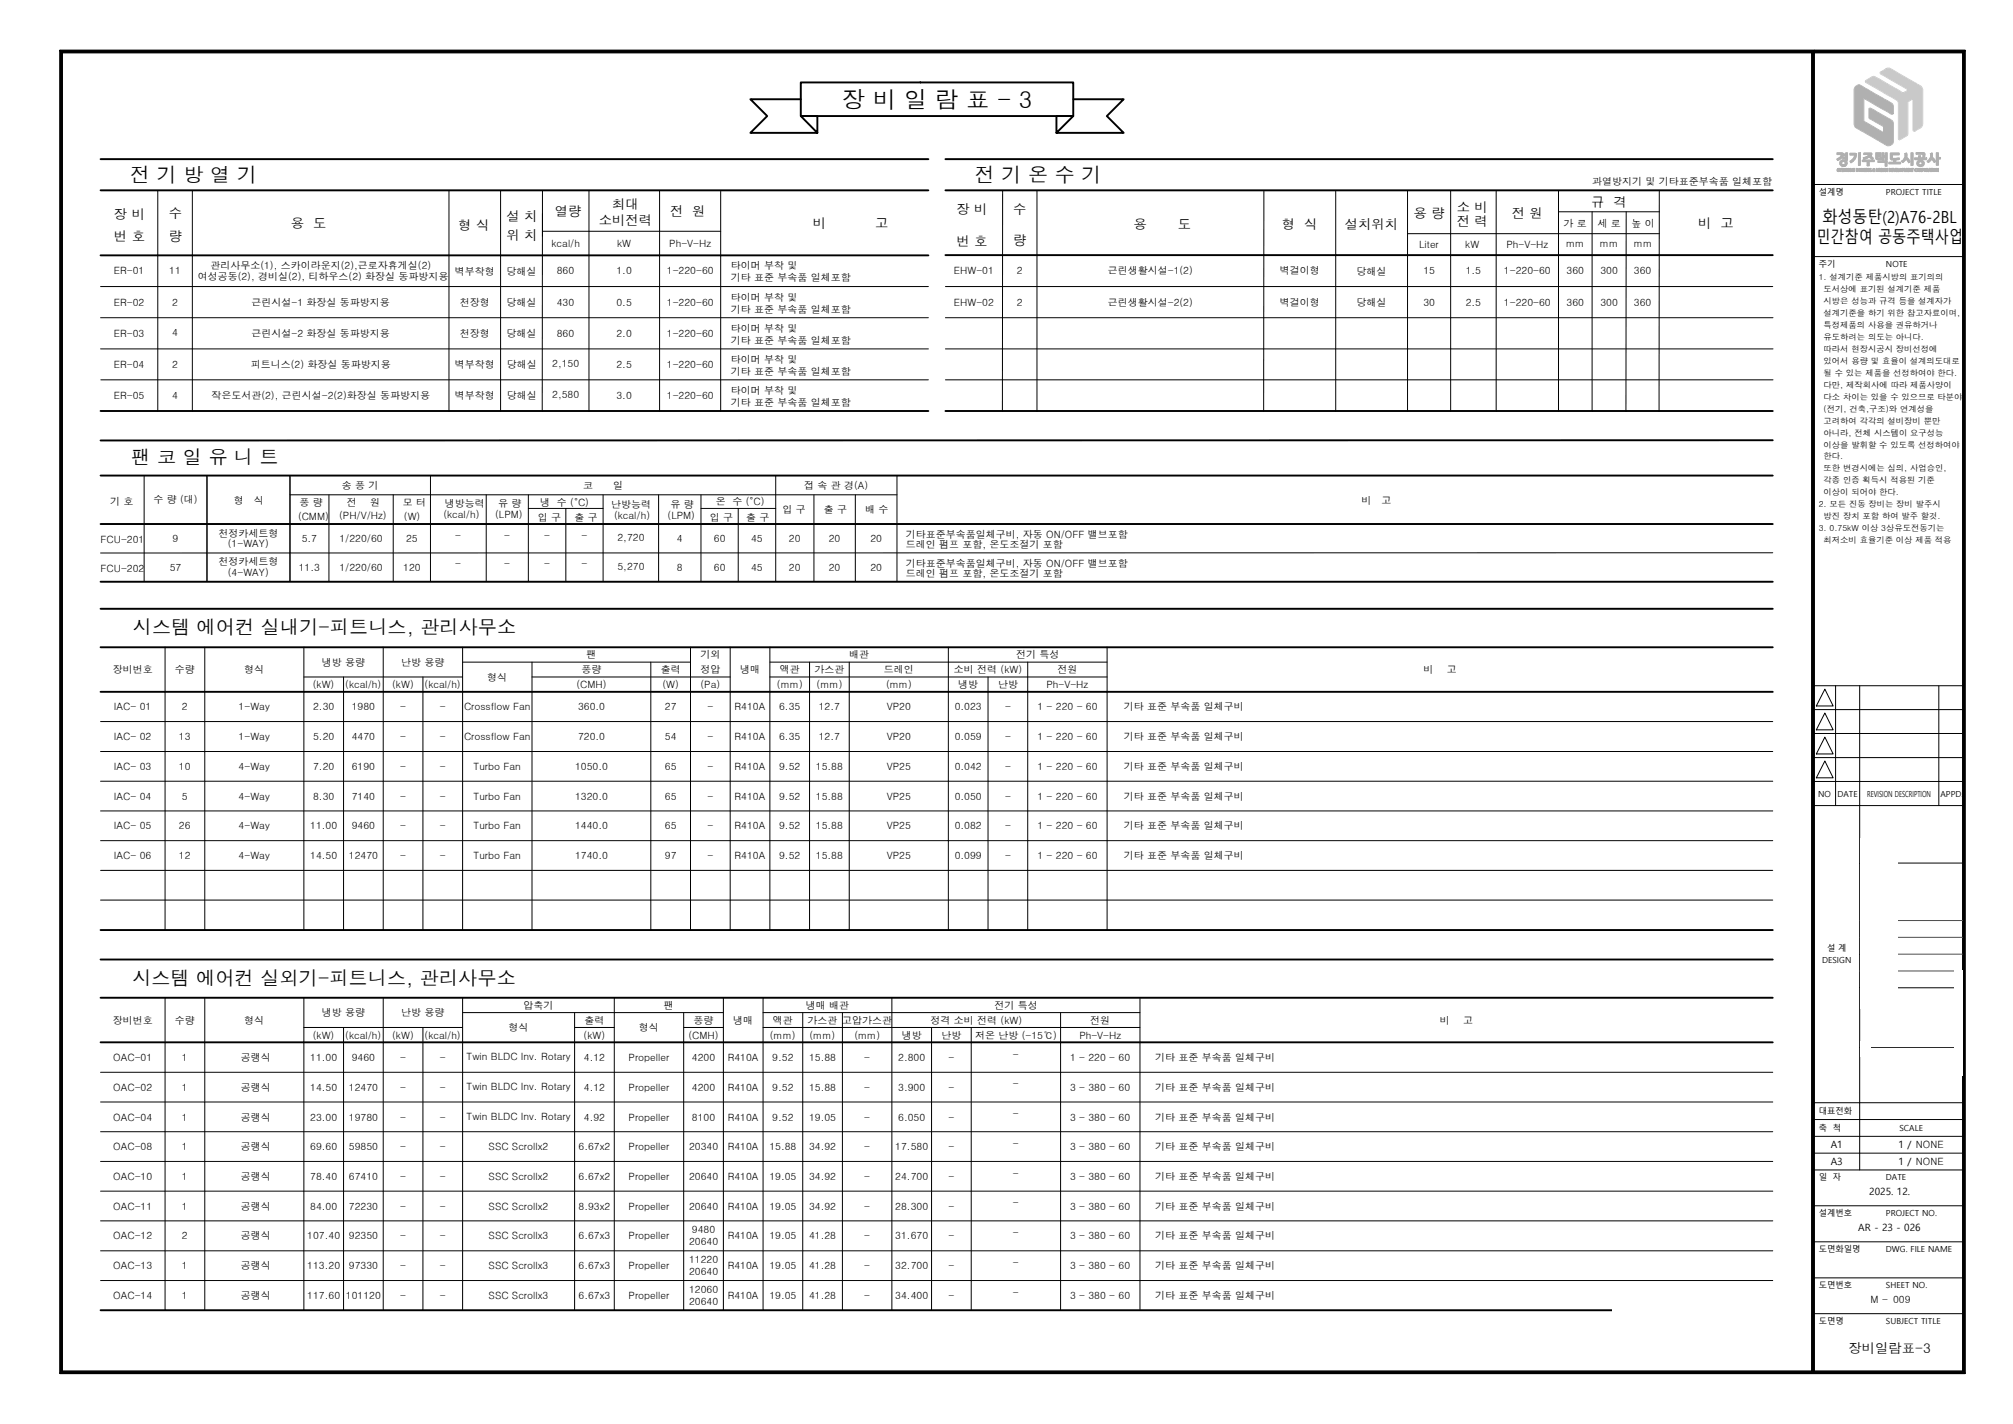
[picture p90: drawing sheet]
<svg xmlns="http://www.w3.org/2000/svg" width="420mm" height="297mm" viewBox="0 0 420 297" stroke-linecap="round" stroke-linejoin="round" font-family="sans-serif">
<defs><g id="words">
<text font-size="4.9" x="175.7" y="22.5">장 비 일 람 표 - 3</text>
<g font-size="4.2">
<text x="27.2" y="38">전 기 방 열 기</text>
<text x="203.4" y="38">전 기 온 수 기</text>
</g>
<g font-size="4">
<text x="27.4" y="96.8">팬 코 일 유 니 트</text>
<text x="27.7" y="132.3">시스템 에어컨 실내기-피트니스, 관리사무소</text>
<text x="27.6" y="205.4">시스템 에어컨 실외기-피트니스, 관리사무소</text>
</g>
<g font-size="3.5">
<text x="380.2" y="46.6">화성동탄(2)A76-2BL</text>
<text x="379" y="50.6">민간참여 공동주택사업</text>
</g>
<g font-size="2.8">
<text x="23.8" y="45.6">장 비</text>
<text x="35.3" y="45.4">수</text>
<text x="60.7" y="47.5">용 도</text>
<text x="95.6" y="48">형 식</text>
<text x="105.7" y="46">설 치</text>
<text x="115.8" y="45.1">열량</text>
<text x="124.9" y="46.9">소비전력</text>
<text x="127.7" y="43.7">최대</text>
<text x="139.8" y="45">전 원</text>
<text x="169.6" y="47.5">비</text>
<text x="182.6" y="47.5">고</text>
<text x="199.5" y="44.7">장 비</text>
<text x="211.4" y="44.7">수</text>
<text x="236.5" y="47.7">용</text>
<text x="245.8" y="47.7">도</text>
<text x="267.5" y="47.8">형 식</text>
<text x="280.6" y="47.8">설치위치</text>
<text x="294.9" y="45.5">용 량</text>
<text x="303.9" y="44.2">소 비</text>
<text x="303.9" y="47.2">전 력</text>
<text x="315.4" y="45.5">전 원</text>
<text x="332" y="43.2">규 격</text>
<text x="354.3" y="47.5">비 고</text>
<text x="23.8" y="50.3">번 호</text>
<text x="35.3" y="50.2">량</text>
<text x="105.7" y="50">위 치</text>
<text x="199.5" y="51.2">번 호</text>
<text x="211.4" y="51.1">량</text>
<text x="385.7" y="282.2">장비일람표-3</text>
</g>
<g font-size="2.1">
<text x="332.2" y="38.6">과열방지기 및 기타표준부속품 일체포함</text>
<text x="326.2" y="47.3">가 로</text>
<text x="333.3" y="47.3">세 로</text>
<text x="340.4" y="47.3">높 이</text>
<text x="115.1" y="51.5">kcal/h</text>
<text x="128.8" y="51.5">kW</text>
<text x="139.6" y="51.5">Ph-V-Hz</text>
<text x="296.1" y="51.7">Liter</text>
<text x="305.7" y="51.7">kW</text>
<text x="314.3" y="51.7">Ph-V-Hz</text>
<text x="326.7" y="51.5">mm</text>
<text x="333.8" y="51.5">mm</text>
<text x="340.9" y="51.5">mm</text>
<text x="23.8" y="57.2">ER-01</text>
<text x="35.3" y="57.2">11</text>
<text x="41.2" y="58.5">여성공동(2), 경비실(2), 티하우스(2) 화장실 동파방지용</text>
<text x="43.9" y="56">관리사무소(1), 스카이라운지(2),근로자휴게실(2)</text>
<text x="94.9" y="57.3">벽부착형</text>
<text x="105.7" y="57.3">당해실</text>
<text x="116.2" y="57.2">860</text>
<text x="128.6" y="57.2">1.0</text>
<text x="139.1" y="57.2">1-220-60</text>
<text x="152.5" y="58.7">기타 표준 부속품 일체포함</text>
<text x="152.5" y="56.2">타이머 부착 및</text>
<text x="199" y="57.2">EHW-01</text>
<text x="212.1" y="57.2">2</text>
<text x="231.1" y="57.2">근린생활시설-1(2)</text>
<text x="267" y="57.2">벽걸이형</text>
<text x="283.1" y="57.3">당해실</text>
<text x="297" y="57.2">15</text>
<text x="305.8" y="57.2">1.5</text>
<text x="313.8" y="57.2">1-220-60</text>
<text x="326.8" y="57.2">360</text>
<text x="333.9" y="57.2">300</text>
<text x="340.9" y="57.2">360</text>
<text x="23.8" y="63.7">ER-02</text>
<text x="35.9" y="63.7">2</text>
<text x="52.5" y="63.8">근린시설-1 화장실 동파방지용</text>
<text x="96" y="63.8">천장형</text>
<text x="105.7" y="63.8">당해실</text>
<text x="116.2" y="63.7">430</text>
<text x="128.6" y="63.7">0.5</text>
<text x="139.1" y="63.7">1-220-60</text>
<text x="152.5" y="65.2">기타 표준 부속품 일체포함</text>
<text x="152.5" y="62.7">타이머 부착 및</text>
<text x="199" y="63.8">EHW-02</text>
<text x="212.1" y="63.8">2</text>
<text x="231.1" y="63.7">근린생활시설-2(2)</text>
<text x="267" y="63.8">벽걸이형</text>
<text x="283.1" y="63.8">당해실</text>
<text x="297" y="63.8">30</text>
<text x="305.8" y="63.7">2.5</text>
<text x="313.8" y="63.8">1-220-60</text>
<text x="326.8" y="63.8">360</text>
<text x="333.9" y="63.8">300</text>
<text x="340.9" y="63.8">360</text>
<text x="23.8" y="70.2">ER-03</text>
<text x="35.9" y="70.2">4</text>
<text x="52.5" y="70.3">근린시설-2 화장실 동파방지용</text>
<text x="96" y="70.3">천장형</text>
<text x="105.7" y="70.3">당해실</text>
<text x="116.2" y="70.2">860</text>
<text x="128.6" y="70.2">2.0</text>
<text x="139.1" y="70.2">1-220-60</text>
<text x="152.5" y="71.7">기타 표준 부속품 일체포함</text>
<text x="152.5" y="69.2">타이머 부착 및</text>
<text x="23.8" y="76.7">ER-04</text>
<text x="35.9" y="76.7">2</text>
<text x="52.3" y="76.7">피트니스(2) 화장실 동파방지용</text>
<text x="94.9" y="76.7">벽부착형</text>
<text x="105.7" y="76.8">당해실</text>
<text x="115.2" y="76.6">2,150</text>
<text x="128.6" y="76.7">2.5</text>
<text x="139.1" y="76.7">1-220-60</text>
<text x="152.5" y="75.7">타이머 부착 및</text>
<text x="23.8" y="83.2">ER-05</text>
<text x="35.9" y="83.2">4</text>
<text x="44.1" y="83.2">작은도서관(2), 근린시설-2(2)화장실 동파방지용</text>
<text x="94.9" y="83.2">벽부착형</text>
<text x="105.7" y="83.3">당해실</text>
<text x="115.2" y="83.1">2,580</text>
<text x="128.6" y="83.2">3.0</text>
<text x="139.1" y="83.2">1-220-60</text>
<text x="152.5" y="78.2">기타 표준 부속품 일체포함</text>
<text x="152.5" y="82.2">타이머 부착 및</text>
<text x="152.5" y="84.7">기타 표준 부속품 일체포함</text>
<text x="71.3" y="102">송 풍 기</text>
<text x="121.7" y="102">코</text>
<text x="127.9" y="102">일</text>
<text x="167.8" y="101.9">접 속 관 경(A)</text>
<text x="23" y="105.3">기 호</text>
<text x="32" y="104.8">수 량 (대)</text>
<text x="48.8" y="105.1">형</text>
<text x="52.9" y="105.1">식</text>
<text x="62.5" y="105.6">풍 량</text>
<text x="72.3" y="105.5">전</text>
<text x="77.2" y="105.5">원</text>
<text x="84" y="105.6">모 터</text>
<text x="92.8" y="105.7">냉방능력</text>
<text x="103.9" y="105.7">유 량</text>
<text x="112.7" y="105.4">냉 수 (°C)</text>
<text x="127.5" y="105.9">난방능력</text>
<text x="139.9" y="105.9">유 량</text>
<text x="149.4" y="105.3">온 수 (°C)</text>
<text x="163.3" y="107">입 구</text>
<text x="171.9" y="107">출 구</text>
<text x="180.5" y="106.9">배 수</text>
<text x="284.1" y="105">비</text>
<text x="288.3" y="105">고</text>
<text x="21" y="113.3">FCU-201</text>
<text x="36" y="113">9</text>
<text x="45.6" y="111.9">천정카세트형</text>
<text x="62.2" y="108.4">(CMM)</text>
<text x="62.9" y="113">5.7</text>
<text x="70.8" y="108.2">(PH/V/Hz)</text>
<text x="70.8" y="113">1/220/60</text>
<text x="84.3" y="108.4">(W)</text>
<text x="84.7" y="113">25</text>
<text x="92.5" y="108.1">(kcal/h)</text>
<text x="95" y="112.3">-</text>
<text x="103.3" y="108.1">(LPM)</text>
<text x="105.2" y="112.3">-</text>
<text x="112.2" y="108.7">입 구</text>
<text x="113.5" y="112.3">-</text>
<text x="119.9" y="108.7">출 구</text>
<text x="121.3" y="112.3">-</text>
<text x="128.1" y="108.2">(kcal/h)</text>
<text x="128.8" y="112.9">2,720</text>
<text x="139.3" y="108.3">(LPM)</text>
<text x="141.2" y="113">4</text>
<text x="148.1" y="108.7">입 구</text>
<text x="148.9" y="113">60</text>
<text x="155.7" y="108.7">출 구</text>
<text x="156.7" y="113">45</text>
<text x="164.6" y="113">20</text>
<text x="172.9" y="113">20</text>
<text x="181.6" y="113">20</text>
<text x="189" y="112.1">기타표준부속품일체구비, 자동 ON/OFF 밸브포함</text>
<text x="21" y="119.3">FCU-202</text>
<text x="35.4" y="119">57</text>
<text x="45.6" y="117.9">천정카세트형</text>
<text x="47.5" y="114.1">(1-WAY)</text>
<text x="62.3" y="119">11.3</text>
<text x="70.8" y="119">1/220/60</text>
<text x="84.1" y="119">120</text>
<text x="95" y="118.3">-</text>
<text x="105.2" y="118.3">-</text>
<text x="113.5" y="118.3">-</text>
<text x="121.3" y="118.3">-</text>
<text x="128.8" y="118.9">5,270</text>
<text x="141.2" y="119">8</text>
<text x="148.9" y="119">60</text>
<text x="156.7" y="119">45</text>
<text x="164.6" y="119">20</text>
<text x="172.9" y="119">20</text>
<text x="181.6" y="119">20</text>
<text x="189" y="114.2">드레인 펌프 포함, 온도조절기 포함</text>
<text x="189" y="118.2">기타표준부속품일체구비, 자동 ON/OFF 밸브포함</text>
<text x="47.5" y="120.1">(4-WAY)</text>
<text x="189" y="120.3">드레인 펌프 포함, 온도조절기 포함</text>
<text x="122.4" y="137.3">팬</text>
<text x="146.2" y="137.3">기외</text>
<text x="177.2" y="137.3">배관</text>
<text x="212" y="137.3">전기 특성</text>
<text x="23.5" y="140.4">장비번호</text>
<text x="36.5" y="140.4">수량</text>
<text x="51" y="140.4">형식</text>
<text x="65.3" y="143.5">(kW)</text>
<text x="67.2" y="138.9">냉방 용량</text>
<text x="72" y="143.5">(kcal/h)</text>
<text x="81.8" y="143.5">(kW)</text>
<text x="83.7" y="138.9">난방 용량</text>
<text x="88.6" y="143.5">(kcal/h)</text>
<text x="101.7" y="142">형식</text>
<text x="120.3" y="143.5">(CMH)</text>
<text x="121.3" y="140.4">풍량</text>
<text x="137.9" y="140.4">출력</text>
<text x="138.2" y="143.5">(W)</text>
<text x="146.2" y="140.4">정압</text>
<text x="146.2" y="143.5">(Pa)</text>
<text x="154.4" y="140.4">냉매</text>
<text x="162.1" y="143.5">(mm)</text>
<text x="162.7" y="140.4">액관</text>
<text x="169.9" y="140.4">가스관</text>
<text x="170.4" y="143.5">(mm)</text>
<text x="184.4" y="140.4">드레인</text>
<text x="184.9" y="143.5">(mm)</text>
<text x="199" y="140.4">소비 전력 (kW)</text>
<text x="199.9" y="143.5">냉방</text>
<text x="208.2" y="143.5">난방</text>
<text x="218.3" y="143.5">Ph-V-Hz</text>
<text x="220.6" y="140.4">전원</text>
<text x="297" y="140.4">비</text>
<text x="301.9" y="140.4">고</text>
<text x="23.8" y="148.2">IAC- 01</text>
<text x="37.9" y="148.2">2</text>
<text x="49.8" y="148.2">1-Way</text>
<text x="65.3" y="148.2">2.30</text>
<text x="73.4" y="148.2">1980</text>
<text x="83.5" y="148.2">-</text>
<text x="91.7" y="148.2">-</text>
<text x="96.8" y="148.2">Crossflow Fan</text>
<text x="120.6" y="148.2">360.0</text>
<text x="138.7" y="148.2">27</text>
<text x="147.6" y="148.2">-</text>
<text x="153.3" y="148.2">R410A</text>
<text x="162.6" y="148.2">6.35</text>
<text x="170.8" y="148.2">12.7</text>
<text x="185" y="148.2">VP20</text>
<text x="199.2" y="148.2">0.023</text>
<text x="209.7" y="148.2">-</text>
<text x="216.5" y="148.2">1 - 220 - 60</text>
<text x="234.5" y="148.2">기타 표준 부속품 일체구비</text>
<text x="23.8" y="154.4">IAC- 02</text>
<text x="37.3" y="154.4">13</text>
<text x="49.8" y="154.4">1-Way</text>
<text x="65.3" y="154.4">5.20</text>
<text x="73.4" y="154.4">4470</text>
<text x="83.5" y="154.4">-</text>
<text x="91.7" y="154.4">-</text>
<text x="96.8" y="154.4">Crossflow Fan</text>
<text x="120.6" y="154.4">720.0</text>
<text x="138.7" y="154.4">54</text>
<text x="147.6" y="154.4">-</text>
<text x="153.3" y="154.4">R410A</text>
<text x="162.6" y="154.4">6.35</text>
<text x="170.8" y="154.4">12.7</text>
<text x="185" y="154.4">VP20</text>
<text x="199.2" y="154.4">0.059</text>
<text x="209.7" y="154.4">-</text>
<text x="216.5" y="154.4">1 - 220 - 60</text>
<text x="234.5" y="154.4">기타 표준 부속품 일체구비</text>
<text x="23.8" y="160.6">IAC- 03</text>
<text x="37.3" y="160.6">10</text>
<text x="49.8" y="160.6">4-Way</text>
<text x="65.3" y="160.6">7.20</text>
<text x="73.4" y="160.6">6190</text>
<text x="83.5" y="160.6">-</text>
<text x="91.7" y="160.6">-</text>
<text x="98.8" y="160.6">Turbo Fan</text>
<text x="120" y="160.6">1050.0</text>
<text x="138.7" y="160.6">65</text>
<text x="147.6" y="160.6">-</text>
<text x="153.3" y="160.6">R410A</text>
<text x="162.6" y="160.6">9.52</text>
<text x="170.2" y="160.6">15.88</text>
<text x="185" y="160.6">VP25</text>
<text x="199.2" y="160.6">0.042</text>
<text x="209.7" y="160.6">-</text>
<text x="216.5" y="160.6">1 - 220 - 60</text>
<text x="234.5" y="160.6">기타 표준 부속품 일체구비</text>
<text x="23.8" y="166.8">IAC- 04</text>
<text x="37.9" y="166.8">5</text>
<text x="49.8" y="166.8">4-Way</text>
<text x="65.3" y="166.8">8.30</text>
<text x="73.4" y="166.8">7140</text>
<text x="83.5" y="166.8">-</text>
<text x="91.7" y="166.8">-</text>
<text x="98.8" y="166.8">Turbo Fan</text>
<text x="120" y="166.8">1320.0</text>
<text x="138.7" y="166.8">65</text>
<text x="147.6" y="166.8">-</text>
<text x="153.3" y="166.8">R410A</text>
<text x="162.6" y="166.8">9.52</text>
<text x="170.2" y="166.8">15.88</text>
<text x="185" y="166.8">VP25</text>
<text x="199.2" y="166.8">0.050</text>
<text x="209.7" y="166.8">-</text>
<text x="216.5" y="166.8">1 - 220 - 60</text>
<text x="234.5" y="166.8">기타 표준 부속품 일체구비</text>
<text x="23.8" y="173">IAC- 05</text>
<text x="37.3" y="173">26</text>
<text x="49.8" y="173">4-Way</text>
<text x="64.7" y="173">11.00</text>
<text x="73.4" y="173">9460</text>
<text x="83.5" y="173">-</text>
<text x="91.7" y="173">-</text>
<text x="98.8" y="173">Turbo Fan</text>
<text x="120" y="173">1440.0</text>
<text x="138.7" y="173">65</text>
<text x="147.6" y="173">-</text>
<text x="153.3" y="173">R410A</text>
<text x="162.6" y="173">9.52</text>
<text x="170.2" y="173">15.88</text>
<text x="185" y="173">VP25</text>
<text x="199.2" y="173">0.082</text>
<text x="209.7" y="173">-</text>
<text x="216.5" y="173">1 - 220 - 60</text>
<text x="234.5" y="173">기타 표준 부속품 일체구비</text>
<text x="23.8" y="179.2">IAC- 06</text>
<text x="37.3" y="179.2">12</text>
<text x="49.8" y="179.2">4-Way</text>
<text x="64.7" y="179.2">14.50</text>
<text x="72.8" y="179.2">12470</text>
<text x="83.5" y="179.2">-</text>
<text x="91.7" y="179.2">-</text>
<text x="98.8" y="179.2">Turbo Fan</text>
<text x="120" y="179.2">1740.0</text>
<text x="138.7" y="179.2">97</text>
<text x="147.6" y="179.2">-</text>
<text x="153.3" y="179.2">R410A</text>
<text x="162.6" y="179.2">9.52</text>
<text x="170.2" y="179.2">15.88</text>
<text x="185" y="179.2">VP25</text>
<text x="199.2" y="179.2">0.099</text>
<text x="209.7" y="179.2">-</text>
<text x="216.5" y="179.2">1 - 220 - 60</text>
<text x="234.5" y="179.2">기타 표준 부속품 일체구비</text>
<text x="23.5" y="213.5">장비번호</text>
<text x="36.5" y="213.5">수량</text>
<text x="51" y="213.5">형식</text>
<text x="67.2" y="212">냉방 용량</text>
<text x="83.7" y="212">난방 용량</text>
<text x="106.1" y="215.1">형식</text>
<text x="109.2" y="210.4">압축기</text>
<text x="121.9" y="213.5">출력</text>
<text x="133.3" y="215.1">형식</text>
<text x="138.5" y="210.4">팬</text>
<text x="144.7" y="213.5">풍량</text>
<text x="153" y="213.5">냉매</text>
<text x="161.2" y="213.5">액관</text>
<text x="168.1" y="210.4">냉매 배관</text>
<text x="168.5" y="213.5">가스관 고압가스관</text>
<text x="194.2" y="213.5">정격 소비 전력 (kW)</text>
<text x="207.5" y="210.4">전기 특성</text>
<text x="227.5" y="213.5">전원</text>
<text x="300.4" y="213.5">비</text>
<text x="305.3" y="213.5">고</text>
<text x="23.6" y="221.3">OAC-01</text>
<text x="37.9" y="221.3">1</text>
<text x="50.3" y="221.3">공랭식</text>
<text x="64.7" y="221.3">11.00</text>
<text x="65.3" y="216.6">(kW)</text>
<text x="72" y="216.6">(kcal/h)</text>
<text x="73.4" y="221.3">9460</text>
<text x="81.8" y="216.6">(kW)</text>
<text x="83.5" y="221.3">-</text>
<text x="88.6" y="216.6">(kcal/h)</text>
<text x="91.7" y="221.3">-</text>
<text x="97.3" y="221.2">Twin BLDC Inv. Rotary</text>
<text x="121.8" y="216.6">(kW)</text>
<text x="121.8" y="221.3">4.12</text>
<text x="131.2" y="221.3">Propeller</text>
<text x="143.7" y="216.6">(CMH)</text>
<text x="144.4" y="221.3">4200</text>
<text x="151.8" y="221.3">R410A</text>
<text x="160.6" y="216.6">(mm)</text>
<text x="161.1" y="221.3">9.52</text>
<text x="168.8" y="221.3">15.88</text>
<text x="168.9" y="216.6">(mm)</text>
<text x="178.3" y="216.6">(mm)</text>
<text x="180.3" y="221.3">-</text>
<text x="187.4" y="221.3">2.800</text>
<text x="188.2" y="216.6">냉방</text>
<text x="196.4" y="216.6">난방</text>
<text x="197.9" y="221.3">-</text>
<text x="203.5" y="216.6">저온 난방 (-15℃)</text>
<text x="211.3" y="220.6">-</text>
<text x="223.3" y="221.3">1 - 220 - 60</text>
<text x="225.2" y="216.6">Ph-V-Hz</text>
<text x="241" y="221.3">기타 표준 부속품 일체구비</text>
<text x="23.6" y="227.5">OAC-02</text>
<text x="37.9" y="227.5">1</text>
<text x="50.3" y="227.5">공랭식</text>
<text x="64.7" y="227.5">14.50</text>
<text x="72.8" y="227.5">12470</text>
<text x="83.5" y="227.5">-</text>
<text x="91.7" y="227.5">-</text>
<text x="97.3" y="227.4">Twin BLDC Inv. Rotary</text>
<text x="121.8" y="227.5">4.12</text>
<text x="131.2" y="227.5">Propeller</text>
<text x="144.4" y="227.5">4200</text>
<text x="151.8" y="227.5">R410A</text>
<text x="161.1" y="227.5">9.52</text>
<text x="168.8" y="227.5">15.88</text>
<text x="180.3" y="227.5">-</text>
<text x="187.4" y="227.5">3.900</text>
<text x="197.9" y="227.5">-</text>
<text x="211.3" y="226.8">-</text>
<text x="223.3" y="227.5">3 - 380 - 60</text>
<text x="241" y="227.5">기타 표준 부속품 일체구비</text>
<text x="23.6" y="233.7">OAC-04</text>
<text x="37.9" y="233.7">1</text>
<text x="50.3" y="233.7">공랭식</text>
<text x="64.7" y="233.7">23.00</text>
<text x="72.8" y="233.7">19780</text>
<text x="83.5" y="233.7">-</text>
<text x="91.7" y="233.7">-</text>
<text x="97.3" y="233.6">Twin BLDC Inv. Rotary</text>
<text x="121.8" y="233.7">4.92</text>
<text x="131.2" y="233.7">Propeller</text>
<text x="144.4" y="233.7">8100</text>
<text x="151.8" y="233.7">R410A</text>
<text x="161.1" y="233.7">9.52</text>
<text x="168.8" y="233.7">19.05</text>
<text x="180.3" y="233.7">-</text>
<text x="187.4" y="233.7">6.050</text>
<text x="197.9" y="233.7">-</text>
<text x="211.3" y="233">-</text>
<text x="223.3" y="233.7">3 - 380 - 60</text>
<text x="241" y="233.7">기타 표준 부속품 일체구비</text>
<text x="23.6" y="239.9">OAC-08</text>
<text x="37.9" y="239.9">1</text>
<text x="50.3" y="239.9">공랭식</text>
<text x="64.7" y="239.9">69.60</text>
<text x="72.8" y="239.9">59850</text>
<text x="83.5" y="239.9">-</text>
<text x="91.7" y="239.9">-</text>
<text x="102" y="239.9">SSC Scrollx2</text>
<text x="120.7" y="239.9">6.67x2</text>
<text x="131.2" y="239.9">Propeller</text>
<text x="143.8" y="239.9">20340</text>
<text x="151.8" y="239.9">R410A</text>
<text x="160.5" y="239.9">15.88</text>
<text x="168.8" y="239.9">34.92</text>
<text x="180.3" y="239.9">-</text>
<text x="186.8" y="239.9">17.580</text>
<text x="197.9" y="239.9">-</text>
<text x="211.3" y="239.2">-</text>
<text x="223.3" y="239.9">3 - 380 - 60</text>
<text x="241" y="239.9">기타 표준 부속품 일체구비</text>
<text x="382" y="239.5">A1</text>
<text x="396.1" y="239.5">1 / NONE</text>
<text x="211.3" y="245.4">-</text>
<text x="382" y="243">A3</text>
<text x="396.1" y="243">1 / NONE</text>
<text x="23.6" y="246.1">OAC-10</text>
<text x="37.9" y="246.1">1</text>
<text x="50.3" y="246.1">공랭식</text>
<text x="64.7" y="246.1">78.40</text>
<text x="72.8" y="246.1">67410</text>
<text x="83.5" y="246.1">-</text>
<text x="91.7" y="246.1">-</text>
<text x="102" y="246.1">SSC Scrollx2</text>
<text x="120.7" y="246.1">6.67x2</text>
<text x="131.2" y="246.1">Propeller</text>
<text x="143.8" y="246.1">20640</text>
<text x="151.8" y="246.1">R410A</text>
<text x="160.5" y="246.1">19.05</text>
<text x="168.8" y="246.1">34.92</text>
<text x="180.3" y="246.1">-</text>
<text x="186.8" y="246.1">24.700</text>
<text x="197.9" y="246.1">-</text>
<text x="211.3" y="251.6">-</text>
<text x="223.3" y="246.1">3 - 380 - 60</text>
<text x="241" y="246.1">기타 표준 부속품 일체구비</text>
<text x="390" y="249.2">2025. 12.</text>
<text x="23.6" y="252.3">OAC-11</text>
<text x="37.9" y="252.3">1</text>
<text x="50.3" y="252.3">공랭식</text>
<text x="64.7" y="252.3">84.00</text>
<text x="72.8" y="252.3">72230</text>
<text x="83.5" y="252.3">-</text>
<text x="91.7" y="252.3">-</text>
<text x="102" y="252.3">SSC Scrollx2</text>
<text x="120.7" y="252.3">8.93x2</text>
<text x="131.2" y="252.3">Propeller</text>
<text x="143.8" y="252.3">20640</text>
<text x="144.4" y="257.2">9480</text>
<text x="151.8" y="252.3">R410A</text>
<text x="160.5" y="252.3">19.05</text>
<text x="168.8" y="252.3">34.92</text>
<text x="180.3" y="252.3">-</text>
<text x="186.8" y="252.3">28.300</text>
<text x="197.9" y="252.3">-</text>
<text x="211.3" y="257.8">-</text>
<text x="223.3" y="252.3">3 - 380 - 60</text>
<text x="241" y="252.3">기타 표준 부속품 일체구비</text>
<text x="387.7" y="256.8">AR - 23 - 026</text>
<text x="23.6" y="258.5">OAC-12</text>
<text x="37.9" y="258.5">2</text>
<text x="50.3" y="258.5">공랭식</text>
<text x="64.1" y="258.5">107.40</text>
<text x="72.8" y="258.5">92350</text>
<text x="83.5" y="258.5">-</text>
<text x="91.7" y="258.5">-</text>
<text x="102" y="258.5">SSC Scrollx3</text>
<text x="120.7" y="258.5">6.67x3</text>
<text x="131.2" y="258.5">Propeller</text>
<text x="143.8" y="263.4">11220</text>
<text x="143.8" y="259.8">20640</text>
<text x="151.8" y="258.5">R410A</text>
<text x="160.5" y="258.5">19.05</text>
<text x="168.8" y="258.5">41.28</text>
<text x="180.3" y="258.5">-</text>
<text x="186.8" y="258.5">31.670</text>
<text x="197.9" y="258.5">-</text>
<text x="223.3" y="258.5">3 - 380 - 60</text>
<text x="241" y="258.5">기타 표준 부속품 일체구비</text>
<text x="23.6" y="264.7">OAC-13</text>
<text x="37.9" y="264.7">1</text>
<text x="50.3" y="264.7">공랭식</text>
<text x="64.1" y="264.7">113.20</text>
<text x="72.8" y="264.7">97330</text>
<text x="83.5" y="264.7">-</text>
<text x="91.7" y="264.7">-</text>
<text x="102" y="264.7">SSC Scrollx3</text>
<text x="120.7" y="264.7">6.67x3</text>
<text x="131.2" y="264.7">Propeller</text>
<text x="143.8" y="269.7">12060</text>
<text x="143.8" y="266">20640</text>
<text x="151.8" y="264.7">R410A</text>
<text x="160.5" y="264.7">19.05</text>
<text x="168.8" y="264.7">41.28</text>
<text x="180.3" y="264.7">-</text>
<text x="186.8" y="264.7">32.700</text>
<text x="197.9" y="264.7">-</text>
<text x="211.3" y="264">-</text>
<text x="223.3" y="264.7">3 - 380 - 60</text>
<text x="241" y="264.7">기타 표준 부속품 일체구비</text>
<text x="23.6" y="270.9">OAC-14</text>
<text x="37.9" y="270.9">1</text>
<text x="50.3" y="270.9">공랭식</text>
<text x="64.1" y="270.9">117.60</text>
<text x="72.2" y="270.9">101120</text>
<text x="83.5" y="270.9">-</text>
<text x="91.7" y="270.9">-</text>
<text x="102" y="270.9">SSC Scrollx3</text>
<text x="120.7" y="270.9">6.67x3</text>
<text x="131.2" y="270.9">Propeller</text>
<text x="143.8" y="272.2">20640</text>
<text x="151.8" y="270.9">R410A</text>
<text x="160.5" y="270.9">19.05</text>
<text x="168.8" y="270.9">41.28</text>
<text x="180.3" y="270.9">-</text>
<text x="186.8" y="270.9">34.400</text>
<text x="197.9" y="270.9">-</text>
<text x="211.3" y="270.2">-</text>
<text x="223.3" y="270.9">3 - 380 - 60</text>
<text x="241" y="270.9">기타 표준 부속품 일체구비</text>
<text x="390.3" y="271.8">M - 009</text>
</g>
<g font-size="1.7">
<text x="379.5" y="40.6">설계명</text>
<text x="393.5" y="40.6">PROJECT TITLE</text>
<text x="379.5" y="55.6">주기</text>
<text x="379.5" y="58.3">1. 설계기준 제품시방의 표기의의</text>
<text x="393.5" y="55.6">NOTE</text>
<text x="380.5" y="60.9">도서상에 표기된 설계기준 제품</text>
<text x="380.5" y="65.9">설계기준을 하기 위한 참고자료이며,</text>
<text x="380.5" y="63.4">시방은 성능과 규격 등을 설계자가</text>
<text x="380.5" y="68.3">특정제품의 사용을 권유하거나</text>
<text x="380.5" y="70.8">유도하려는 의도는 아니다.</text>
<text x="380.5" y="73.4">따라서 현장시공시 장비선정에</text>
<text x="380.5" y="75.9">있어서 용량 및 효율이 설계의도대로</text>
<text x="380.5" y="78.4">될 수 있는 제품을 선정하여야 한다.</text>
<text x="380.5" y="80.8">다만, 제작회사에 따라 제품사양이</text>
<text x="380.5" y="83.3">다소 차이는 있을 수 있으므로 타분야</text>
<text x="380.5" y="85.9">(전기, 건축,구조)와 연계성을</text>
<text x="380.5" y="88.4">고려하여 각각의 설비장비 뿐만</text>
<text x="380.5" y="90.9">아니라, 전체 시스템이 요구성능</text>
<text x="380.5" y="93.3">이상을 발휘할 수 있도록 선정하여야</text>
<text x="380.5" y="95.8">한다.</text>
<text x="380.5" y="98.2">또한 변경시에는 심의, 사업승인,</text>
<text x="380.5" y="100.7">각종 인증 획득시 적용된 기준</text>
<text x="379.5" y="105.8">2. 모든 진동 장비는 장비 발주시</text>
<text x="380.5" y="103.2">이상이 되어야 한다.</text>
<text x="379.5" y="110.7">3. 0.75kW 이상 3상유도전동기는</text>
<text x="380.5" y="108.3">방진 장치 포함 하여 발주 할것.</text>
<text x="380.5" y="113.2">최저소비 효율기준 이상 제품 적용</text>
<text x="379.4" y="166.1">NO</text>
<text x="383.4" y="166.1">DATE</text>
<text x="389.6" y="166.1">REVISION DESCRIPTION</text>
<text x="404.9" y="166.1">APPD.</text>
<text x="380.2" y="200.8">DESIGN</text>
<text x="381.2" y="198.3">설 계</text>
<text x="379.5" y="232.4">대표전화</text>
<text x="379.5" y="235.9">축</text>
<text x="382.4" y="235.9">척</text>
<text x="396.3" y="235.9">SCALE</text>
<text x="379.5" y="246.1">일</text>
<text x="382.4" y="246.1">자</text>
<text x="393.5" y="246.1">DATE</text>
<text x="379.5" y="253.6">설계번호</text>
<text x="393.5" y="253.6">PROJECT NO.</text>
<text x="379.5" y="261.1">도면화일명</text>
<text x="393.5" y="261.1">DWG. FILE NAME</text>
<text x="379.5" y="268.6">도면번호</text>
<text x="393.5" y="268.6">SHEET NO.</text>
<text x="379.5" y="276.1">도면명</text>
<text x="393.5" y="276.1">SUBJECT TITLE</text>
</g>
</g></defs>
<g fill="none" stroke="#000" stroke-width=".21">
<path d="M12.5 10.5h366v276h-366zM12.5 10.5l.5 .5v275l-.5 .5zM12.5 10.5h366l-.5 .5h-365zM13 11h365v275h-365zM378 11l.5-.5v276l-.5-.5zM378.5 11h31v275h-31zM378.5 10.5h31.5v276h-31.5M378.5 10.5h31.5l-.5 .5h-31zM409.5 11l.5-.5v276l-.5-.5zM378.5 38.5h31M378.5 53.5h31M378.5 143h31"/>
<path d="M378.5 148h31M378.5 153h31M378.5 158h31M380.7 158.7l1.8 3.5h-3.5zM380.7 153.7l1.8 3.5h-3.5zM380.7 148.7l1.8 3.5h-3.5zM380.7 143.7l1.8 3.5h-3.5zM383 143v25M388 143v101M404.5 143v25M378.5 163h31M378.5 168h31"/>
<path d="M388 180h21.5M378.5 233.5h31M378.5 237h31M378.5 230h31M378.5 244h31M378.5 251.5h31M378.5 259h31M378.5 240.5h31M378.5 266.5h31M378.5 274h31M12.5 286.5l.5-.5h365l.5 .5zM378.5 286h31l.5 .5h-31.5z"/>
</g>
<path d="M12.5 10.5l.5 .5v275l-.5 .5zM12.5 10.5h366l-.5 .5h-365zM378.5 10.5h31.5l-.5 .5h-31zM12.5 286.5l.5-.5h365l.5 .5zM378 11l.5-.5v276l-.5-.5zM378.5 286h31l.5 .5h-31.5zM409.5 11l.5-.5v276l-.5-.5z" fill="#000"/>
<path d="M388 199h21.5M388 195.5h21.5M388 192h21.5M388 202.5h21.5" fill="none" stroke="#4d4d4d" stroke-width=".21"/>
<path d="M387.1 18.1a1.08 1.08 0 0 1 1.6 0l5.5 3.1a1.21 1.21 0 0 1 .8 1.6v.9l-.4 .1-5.7-3.3v4.1a.71 .71 0 0 0 .6 1l3.5 2.1v-1.3l-3.1-1.8v-2l.3-.1 3.9 2.2a1.18 1.18 0 0 1 .9 1.5v2.8a1.13 1.13 0 0 1-.6 1.3 1.13 1.13 0 0 1-1.4-.4l-4.2-2.4a2.79 2.79 0 0 1-2-1.6v-5.6a3.4 3.4 0 0 1 .3-2.2z" fill="none" stroke="#b3b3b3" stroke-width=".21"/>
<path d="M387.1 18.1a1.08 1.08 0 0 1 1.6 0l5.5 3.1a1.21 1.21 0 0 1 .8 1.6v.9l-.4 .1-5.7-3.3v4.1a.71 .71 0 0 0 .6 1l3.5 2.1v-1.3l-3.1-1.8v-2l.3-.1 3.9 2.2a1.18 1.18 0 0 1 .9 1.5v2.8a1.13 1.13 0 0 1-.6 1.3 1.13 1.13 0 0 1-1.4-.4l-4.2-2.4a2.79 2.79 0 0 1-2-1.6v-5.6a3.4 3.4 0 0 1 .3-2.2z" fill-rule="evenodd" fill="#b3b3b3"/>
<g fill="none" stroke="#b3b3b3" stroke-width=".21">
<path d="M383.3 31.9h1.1a.51 .51 0 0 0 .7 .2v-.2h.4v.1a1.95 1.95 0 0 1-.2 1.6 .73 .73 0 0 1-.6 1.1 .73 .73 0 0 1-.7-1 1.01 1.01 0 0 1 1.1-.3v-.3h-.6v-.3h.6v-.3h-.5l-.5 .5-.7 .5-.2-.3 .7-.5 .3-.5h-.9z"/>
<circle cx="384.6" cy="34" r=".39"/>
</g>
<path d="M383.3 31.9v.3h.9l-.3 .5-.7 .5 .2 .3 .7-.5 .5-.5h.5v.3h-.6v.3h.6v.3a.75 .75 0 0 0-1.2 .5 .75 .75 0 0 0 .9 .9 .75 .75 0 0 0 .5-1.2 2.08 2.08 0 0 0 .2-1.7h-.4v.2a.55 .55 0 0 1-.7-.2zM384.2 34a.4 .4 0 0 1 .8 0 .4 .4 0 0 1-.8 0z" fill-rule="evenodd" fill="#b3b3b3"/>
<path d="M386 32h1.2a1.67 1.67 0 0 1-1 2l-.2-.3a1.71 1.71 0 0 0 .9-1.4h-.9z" fill="none" stroke="#b3b3b3" stroke-width=".21"/>
<path d="M386 32h1.2a1.67 1.67 0 0 1-1 2l-.2-.3a1.71 1.71 0 0 0 .9-1.4h-.9z" fill-rule="evenodd" fill="#b3b3b3"/>
<path d="M387.8 31.9h.4v2.6h-.4zM388.9 31.9h1.5a.37 .37 0 0 1 .1 .4 .37 .37 0 0 1-.3 .3l.7 .4-.2 .2-.2-.1a.68 .68 0 0 0-1.1 0l-.5 .1-.1-.3 .7-.3 .6-.4h-1.2z" fill="none" stroke="#b3b3b3" stroke-width=".21"/>
<path d="M388 31.9v2.6" fill="none" stroke="#b3b3b3" stroke-width=".41"/>
<path d="M388.9 31.9h1.5a.37 .37 0 0 1 .1 .4 .37 .37 0 0 1-.3 .3l.7 .4-.2 .2-.2-.1a.68 .68 0 0 0-1.1 0l-.5 .1-.1-.3 .7-.3 .6-.4h-1.2z" fill-rule="evenodd" fill="#b3b3b3"/>
<path d="M388.6 33.4h2.5v.3h-1.1v.9h-.4v-.9h-1z" fill="none" stroke="#b3b3b3" stroke-width=".21"/>
<path d="M388.6 33.4h2.5v.3h-1.1v.9h-.4v-.9h-1z" fill-rule="evenodd" fill="#b3b3b3"/>
<path d="M391.8 33.6h1.8l.1 1.1h-.4v-.8h-1.5z" fill="none" stroke="#b3b3b3" stroke-width=".21"/>
<path d="M391.8 33.6h1.8l.1 1.1h-.4v-.8h-1.5z" fill-rule="evenodd" fill="#b3b3b3"/>
<path d="M391.4 31.9h1.1v.3h-.8v.2h.8v.3h-.8a.22 .22 0 0 0 .1 .3 .22 .22 0 0 0 .3 0l.6-.2v-.9h.4v.5h.3v-.5h.4v1.5h-.4v-.7h-.3v.7h-.4v-.2l-.6 .1a.47 .47 0 0 1-.6 0 .47 .47 0 0 1-.1-.5z" fill="none" stroke="#b3b3b3" stroke-width=".21"/>
<path d="M391.4 31.9h1.1v.3h-.8v.2h.8v.3h-.8a.22 .22 0 0 0 .1 .3 .22 .22 0 0 0 .3 0l.6-.2v-.9h.4v.5h.3v-.5h.4v1.5h-.4v-.7h-.3v.7h-.4v-.2l-.6 .1a.47 .47 0 0 1-.6 0 .47 .47 0 0 1-.1-.5z" fill-rule="evenodd" fill="#b3b3b3"/>
<path d="M394.4 31.9h1.8v.4h-1.4v.5a.33 .33 0 0 0 .2 .3 .33 .33 0 0 0 .4-.1l.8-.1 .1 .3-.8 .1v.6h1v.3h-2.4v-.3l1-.1a.31 .31 0 0 0 0-.5 .31 .31 0 0 0-.4 0 1.36 1.36 0 0 1-.3-1.4z" fill="none" stroke="#b3b3b3" stroke-width=".21"/>
<path d="M394.4 31.9h1.8v.4h-1.4v.5a.33 .33 0 0 0 .2 .3 .33 .33 0 0 0 .4-.1l.8-.1 .1 .3-.8 .1v.6h1v.3h-2.4v-.3l1-.1a.31 .31 0 0 0 0-.5 .31 .31 0 0 0-.4 0 1.36 1.36 0 0 1-.3-1.4z" fill-rule="evenodd" fill="#b3b3b3"/>
<path d="M397.4 32h.2a.3 .3 0 0 1 .3 .1 .3 .3 0 0 1 0 .4l-.1 .4 .3 .1 .4 .8-.3 .2-.5-.8-.7 .7-.3-.3a1.24 1.24 0 0 0 .7-1.6z" fill="none" stroke="#b3b3b3" stroke-width=".21"/>
<path d="M397.4 32h.2a.3 .3 0 0 1 .3 .1 .3 .3 0 0 1 0 .4l-.1 .4 .3 .1 .4 .8-.3 .2-.5-.8-.7 .7-.3-.3a1.24 1.24 0 0 0 .7-1.6z" fill-rule="evenodd" fill="#b3b3b3"/>
<path d="M398.7 31.9h.4v2.6h-.4zM399.8 31.8h1.3a.42 .42 0 0 1 .5 .1 .42 .42 0 0 1 0 .6l-.1 .4-.3-.1v-.6h-1.4z" fill="none" stroke="#b3b3b3" stroke-width=".21"/>
<path d="M398.9 31.9v2.6" fill="none" stroke="#b3b3b3" stroke-width=".41"/>
<path d="M399.8 31.8h1.3a.42 .42 0 0 1 .5 .1 .42 .42 0 0 1 0 .6l-.1 .4-.3-.1v-.6h-1.4z" fill-rule="evenodd" fill="#b3b3b3"/>
<g fill="none" stroke="#b3b3b3" stroke-width=".21">
<circle cx="400.7" cy="34.1" r=".73"/>
<circle cx="400.7" cy="34" r=".37"/>
</g>
<path d="M399.9 34.1a.75 .75 0 0 0 1.5 0 .75 .75 0 0 0-1.5 0zM400.3 34a.4 .4 0 0 1 .8 0 .4 .4 0 0 1-.8 0z" fill-rule="evenodd" fill="#b3b3b3"/>
<path d="M399.5 32.9h.8v-.4h.4v.4h1.3v.4h-2.5z" fill="none" stroke="#b3b3b3" stroke-width=".21"/>
<path d="M399.5 32.9h.8v-.4h.4v.4h1.3v.4h-2.5z" fill-rule="evenodd" fill="#b3b3b3"/>
<path d="M402.7 32h.2a.3 .3 0 0 1 .3 .1 .3 .3 0 0 1 0 .4l-.1 .4 .4 .1 .4 .7-.3 .2-.6-.7-.7 .7-.2-.3a1.24 1.24 0 0 0 .6-1.6z" fill="none" stroke="#b3b3b3" stroke-width=".21"/>
<path d="M402.7 32h.2a.3 .3 0 0 1 .3 .1 .3 .3 0 0 1 0 .4l-.1 .4 .4 .1 .4 .7-.3 .2-.6-.7-.7 .7-.2-.3a1.24 1.24 0 0 0 .6-1.6z" fill-rule="evenodd" fill="#b3b3b3"/>
<path d="M404 31.9h.4v.9h.5v.3h-.5v1.4h-.4z" fill="none" stroke="#b3b3b3" stroke-width=".21"/>
<path d="M404 31.9h.4v.9h.5v.3h-.5v1.4h-.4z" fill-rule="evenodd" fill="#b3b3b3"/>
<path d="M389.2 16.8l.8-.4a1.13 1.13 0 0 1 1.7-.1l5.4 3.1 1.1-.6-5.8-3.3-.1-.4 .3-.2a1.74 1.74 0 0 1 1.9-.6l5.6 3.3a1.41 1.41 0 0 1 1.1 1.7v5a2.93 2.93 0 0 1-.3 2.2l-1.3 .9h-.3a4 4 0 0 1-.2-2.3v-4.5l-1 .7v6a1.05 1.05 0 0 1-.9 1.4l-.9 .5-.2-.2v-6.9a1.16 1.16 0 0 0-.9-1.5l-5.9-3.4z" fill="none" stroke="#ccc" stroke-width=".21"/>
<path d="M389.2 16.8l.8-.4a1.13 1.13 0 0 1 1.7-.1l5.4 3.1 1.1-.6-5.8-3.3-.1-.4 .3-.2a1.74 1.74 0 0 1 1.9-.6l5.6 3.3a1.41 1.41 0 0 1 1.1 1.7v5a2.93 2.93 0 0 1-.3 2.2l-1.3 .9h-.3a4 4 0 0 1-.2-2.3v-4.5l-1 .7v6a1.05 1.05 0 0 1-.9 1.4l-.9 .5-.2-.2v-6.9a1.16 1.16 0 0 0-.9-1.5l-5.9-3.4z" fill-rule="evenodd" fill="#ccc"/>
<g fill="none" stroke="#b3b3b3" stroke-width=".21">
<path d="M383.3 31.9h1.1a.51 .51 0 0 0 .7 .2v-.2h.4v.1a1.95 1.95 0 0 1-.2 1.6 .73 .73 0 0 1-.6 1.1 .73 .73 0 0 1-.7-1 1.01 1.01 0 0 1 1.1-.3v-.3h-.6v-.3h.6v-.3h-.5l-.5 .5-.7 .5-.2-.3 .7-.5 .3-.5h-.9zM383.4 35.2h.3l-.3 .2 .2 .3-.1-.3a.18 .18 0 0 1 .2 .2 .18 .18 0 0 1-.1 .2l-.3-.1zM386 32h1.2a1.67 1.67 0 0 1-1 2l-.2-.3a1.71 1.71 0 0 0 .9-1.4h-.9zM387.8 31.9h.4v2.6h-.4zM388.6 33.4h2.5v.3h-1.1v.9h-.4v-.9h-1zM388.9 31.9h1.5a.37 .37 0 0 1 .1 .4 .37 .37 0 0 1-.3 .3l.7 .4-.2 .2-.2-.1a.68 .68 0 0 0-1.1 0l-.5 .1-.1-.3 .7-.3 .6-.4h-1.2zM391.4 31.9h1.1v.3h-.8v.2h.8v.3h-.8a.22 .22 0 0 0 .1 .3 .22 .22 0 0 0 .3 0l.6-.2v-.9h.4v.5h.3v-.5h.4v1.5h-.4v-.7h-.3v.7h-.4v-.2l-.6 .1a.47 .47 0 0 1-.6 0 .47 .47 0 0 1-.1-.5zM391.8 33.6h1.8l.1 1.1h-.4v-.8h-1.5zM394.4 31.9h1.8v.4h-1.4v.5a.33 .33 0 0 0 .2 .3 .33 .33 0 0 0 .4-.1l.8-.1 .1 .3-.8 .1v.6h1v.3h-2.4v-.3l1-.1a.31 .31 0 0 0 0-.5 .31 .31 0 0 0-.4 0 1.36 1.36 0 0 1-.3-1.4zM397.4 32h.2a.3 .3 0 0 1 .3 .1 .3 .3 0 0 1 0 .4l-.1 .4 .3 .1 .4 .8-.3 .2-.5-.8-.7 .7-.3-.3a1.24 1.24 0 0 0 .7-1.6zM398.7 31.9h.4v2.6h-.4zM399.8 31.8h1.3a.42 .42 0 0 1 .5 .1 .42 .42 0 0 1 0 .6l-.1 .4-.3-.1v-.6h-1.4z"/>
<path d="M402.7 32h.2a.3 .3 0 0 1 .3 .1 .3 .3 0 0 1 0 .4l-.1 .4 .4 .1 .4 .7-.3 .2-.6-.7-.7 .7-.2-.3a1.24 1.24 0 0 0 .6-1.6zM404 31.9h.4v.9h.5v.3h-.5v1.4h-.4z"/>
<circle cx="384.6" cy="34" r=".39"/>
<circle cx="400.7" cy="34.1" r=".73"/>
<circle cx="400.7" cy="34" r=".37"/>
</g>
<path d="M383.4 35.2h.3l-.3 .2 .2 .3-.1-.3a.18 .18 0 0 1 .2 .2 .18 .18 0 0 1-.1 .2l-.3-.1z" fill-rule="evenodd" fill="#b3b3b3"/>
<path d="M383.8 35.1l.2 .3 .3-.3-.3 .7z" fill="none" stroke="#b3b3b3" stroke-width=".21"/>
<path d="M383.8 35.1l.2 .3 .3-.3-.3 .7z" fill-rule="evenodd" fill="#b3b3b3"/>
<path d="M384.3 35.1h.3l-.2 .1v.2h.2l-.2 .1v.2l.2 .1h-.3z" fill="none" stroke="#b3b3b3" stroke-width=".21"/>
<path d="M384.3 35.1h.3l-.2 .1v.2h.2l-.2 .1v.2l.2 .1h-.3z" fill-rule="evenodd" fill="#b3b3b3"/>
<g fill="none" stroke="#b3b3b3" stroke-width=".21">
<path d="M384.8 35.3h.3l-.2 .4z"/>
<circle cx="384.9" cy="35.4" r=".3"/>
</g>
<path d="M384.8 35.2v.5h.3v-.5zM384.8 35.3h.3l-.2 .4z" fill-rule="evenodd" fill="#b3b3b3"/>
<path d="M385.3 35.1l.3 .6 .1-.6v.7l-.4-.5v.5z" fill="none" stroke="#b3b3b3" stroke-width=".21"/>
<path d="M385.3 35.1l.3 .6 .1-.6v.7l-.4-.5v.5z" fill-rule="evenodd" fill="#b3b3b3"/>
<path d="M385.9 35.2h.3l-.3 .2 .2 .3-.1-.3a.18 .18 0 0 1 .2 .2 .18 .18 0 0 1-.1 .2l-.3-.1z" fill="none" stroke="#b3b3b3" stroke-width=".21"/>
<path d="M385.9 35.2h.3l-.3 .2 .2 .3-.1-.3a.18 .18 0 0 1 .2 .2 .18 .18 0 0 1-.1 .2l-.3-.1z" fill-rule="evenodd" fill="#b3b3b3"/>
<path d="M386.4 35.2h.3l-.3 .2 .2 .3 .1-.3a.18 .18 0 0 1 0 .3 .18 .18 0 0 1-.2 0z" fill="none" stroke="#b3b3b3" stroke-width=".21"/>
<path d="M386.4 35.2h.3l-.3 .2 .2 .3 .1-.3a.18 .18 0 0 1 0 .3 .18 .18 0 0 1-.2 0z" fill-rule="evenodd" fill="#b3b3b3"/>
<path d="M386.9 35.1v.7z" fill="none" stroke="#b3b3b3" stroke-width=".21"/>
<path d="M386.9 35.1v.7z" fill-rule="evenodd" fill="#b3b3b3"/>
<path d="M387.3 35.1v.3h.3l.1-.3v.7l-.1-.3h-.3v.3z" fill="none" stroke="#b3b3b3" stroke-width=".21"/>
<path d="M387.3 35.1v.3h.3l.1-.3v.7l-.1-.3h-.3v.3z" fill-rule="evenodd" fill="#b3b3b3"/>
<path d="M387.9 35.2l.1-.1 .3 .3-.3 .4-.2-.3zM387.9 35.3l.1-.1 .2 .2-.2 .3z" fill="none" stroke="#b3b3b3" stroke-width=".21"/>
<path d="M387.7 35.4a.3 .3 0 0 0 .6 0 .3 .3 0 0 0-.6 0zM387.9 35.3l.1-.1 .2 .2-.2 .3z" fill-rule="evenodd" fill="#b3b3b3"/>
<path d="M388.3 35.1l.2 .6 .2-.6v.6a.36 .36 0 0 1-.4-.1 .36 .36 0 0 1 0-.5z" fill="none" stroke="#b3b3b3" stroke-width=".21"/>
<path d="M388.3 35.1l.2 .6 .2-.6v.6a.36 .36 0 0 1-.4-.1 .36 .36 0 0 1 0-.5z" fill-rule="evenodd" fill="#b3b3b3"/>
<path d="M388.9 35.2h.2h-.2l.3 .4-.2 .2-.2-.1h.2l.1-.2z" fill="none" stroke="#b3b3b3" stroke-width=".21"/>
<path d="M388.9 35.2h.2h-.2l.3 .4-.2 .2-.2-.1h.2l.1-.2z" fill-rule="evenodd" fill="#b3b3b3"/>
<path d="M389.2 35.1l.1 .7z" fill="none" stroke="#b3b3b3" stroke-width=".21"/>
<path d="M389.2 35.1l.1 .7z" fill-rule="evenodd" fill="#b3b3b3"/>
<path d="M389.4 35.1l.4 .6 .1-.6v.7l-.4-.5-.1 .5z" fill="none" stroke="#b3b3b3" stroke-width=".21"/>
<path d="M389.4 35.1l.4 .6 .1-.6v.7l-.4-.5-.1 .5z" fill-rule="evenodd" fill="#b3b3b3"/>
<path d="M390 35.2h.4l-.4 .2 .2 .3 .1-.3a.18 .18 0 0 1 .1 .3 .18 .18 0 0 1-.3 0z" fill="none" stroke="#b3b3b3" stroke-width=".21"/>
<path d="M390 35.2h.4l-.4 .2 .2 .3 .1-.3a.18 .18 0 0 1 .1 .3 .18 .18 0 0 1-.3 0z" fill-rule="evenodd" fill="#b3b3b3"/>
<path d="M390.8 35.2h.3l-.1 .2 .1 .2 .1-.2v.4l-.4-.1zM390.8 35.5l.2 .2zM390.9 35.2l.1 .1z" fill="none" stroke="#b3b3b3" stroke-width=".21"/>
<path d="M390.8 35.2v.5l.4 .1v-.4l-.1 .2-.1-.2 .1-.2zM390.8 35.5l.2 .2zM390.9 35.2l.1 .1z" fill-rule="evenodd" fill="#b3b3b3"/>
<path d="M391.5 35.1l.2 .6 .2-.6v.6a.27 .27 0 0 1-.4 0 .27 .27 0 0 1 0-.4z" fill="none" stroke="#b3b3b3" stroke-width=".21"/>
<path d="M391.5 35.1l.2 .6 .2-.6v.6a.27 .27 0 0 1-.4 0 .27 .27 0 0 1 0-.4z" fill-rule="evenodd" fill="#b3b3b3"/>
<path d="M392 35.1l.3 .1-.1 .3 .2 .3-.2-.3-.2 .3zM392.1 35.2h.1v.2z" fill="none" stroke="#b3b3b3" stroke-width=".21"/>
<path d="M392 35.1v.7l.1-.3 .3 .3-.2-.3 .1-.3zM392.1 35.2h.1v.2z" fill-rule="evenodd" fill="#b3b3b3"/>
<path d="M392.5 35.1l.3 .1v.5l-.3 .1zM392.5 35.2l.2 .1-.2 .1zM392.5 35.5h.2v.2h-.2z" fill="none" stroke="#b3b3b3" stroke-width=".21"/>
<path d="M392.5 35.1v.7l.3-.1v-.5zM392.5 35.2l.2 .1-.2 .1zM392.5 35.5h.2v.2h-.2z" fill-rule="evenodd" fill="#b3b3b3"/>
<path d="M393 35.1l.3 .7-.1-.2-.4 .2zM393.1 35.2l.1 .3h-.2z" fill="none" stroke="#b3b3b3" stroke-width=".21"/>
<path d="M393 35.1l-.2 .7 .2-.2 .3 .2zM393.1 35.2l.1 .3h-.2z" fill-rule="evenodd" fill="#b3b3b3"/>
<path d="M393.4 35.1l.4 .6 .1-.6v.7l-.4-.5-.1 .5z" fill="none" stroke="#b3b3b3" stroke-width=".21"/>
<path d="M393.4 35.1l.4 .6 .1-.6v.7l-.4-.5-.1 .5z" fill-rule="evenodd" fill="#b3b3b3"/>
<path d="M394.2 35.1l.4 .2-.1 .4-.2 .1zM394.2 35.2l.3 .1v.3l-.3 .1z" fill="none" stroke="#b3b3b3" stroke-width=".21"/>
<path d="M394.2 35.1l.1 .7 .2-.1 .1-.4zM394.2 35.2l.3 .1v.3l-.3 .1z" fill-rule="evenodd" fill="#b3b3b3"/>
<path d="M394.7 35.1h.3l-.2 .1v.2h.2l-.2 .1v.2l.2 .1h-.3z" fill="none" stroke="#b3b3b3" stroke-width=".21"/>
<path d="M394.7 35.1h.3l-.2 .1v.2h.2l-.2 .1v.2l.2 .1h-.3z" fill-rule="evenodd" fill="#b3b3b3"/>
<path d="M395 35.1l.2 .6 .3-.6-.2 .7z" fill="none" stroke="#b3b3b3" stroke-width=".21"/>
<path d="M395 35.1l.2 .6 .3-.6-.2 .7z" fill-rule="evenodd" fill="#b3b3b3"/>
<path d="M395.5 35.1h.3l-.2 .1v.2h.2l-.2 .1v.2l.2 .1h-.3z" fill="none" stroke="#b3b3b3" stroke-width=".21"/>
<path d="M395.5 35.1h.3l-.2 .1v.2h.2l-.2 .1v.2l.2 .1h-.3z" fill-rule="evenodd" fill="#b3b3b3"/>
<path d="M395.9 35.1l.1 .6 .2 .1h-.3z" fill="none" stroke="#b3b3b3" stroke-width=".21"/>
<path d="M395.9 35.1l.1 .6 .2 .1h-.3z" fill-rule="evenodd" fill="#b3b3b3"/>
<g fill="none" stroke="#b3b3b3" stroke-width=".21">
<path d="M396.4 35.3h.2v.4l-.2-.1z"/>
<circle cx="396.5" cy="35.4" r=".3"/>
</g>
<path d="M396.3 35.2v.5h.4v-.5zM396.4 35.3h.2v.4l-.2-.1z" fill-rule="evenodd" fill="#b3b3b3"/>
<path d="M396.8 35.1h.3l.1 .2-.2 .2v.3zM397 35.2l.1 .2z" fill="none" stroke="#b3b3b3" stroke-width=".21"/>
<path d="M396.8 35.1l.2 .7v-.3l.2-.2-.1-.2zM397 35.2l.1 .2z" fill-rule="evenodd" fill="#b3b3b3"/>
<path d="M397.3 35.1h.1l.2 .5 .1-.5h.2v.7l-.1-.6-.2 .6-.2-.6-.1 .6z" fill="none" stroke="#b3b3b3" stroke-width=".21"/>
<path d="M397.3 35.1h.1l.2 .5 .1-.5h.2v.7l-.1-.6-.2 .6-.2-.6-.1 .6z" fill-rule="evenodd" fill="#b3b3b3"/>
<path d="M398 35.1h.3l-.2 .1v.2h.2l-.2 .1v.2l.2 .1h-.3z" fill="none" stroke="#b3b3b3" stroke-width=".21"/>
<path d="M398 35.1h.3l-.2 .1v.2h.2l-.2 .1v.2l.2 .1h-.3z" fill-rule="evenodd" fill="#b3b3b3"/>
<path d="M398.4 35.1l.3 .6 .1-.6v.7l-.4-.5v.5z" fill="none" stroke="#b3b3b3" stroke-width=".21"/>
<path d="M398.4 35.1l.3 .6 .1-.6v.7l-.4-.5v.5z" fill-rule="evenodd" fill="#b3b3b3"/>
<path d="M398.9 35.1h.3l-.1 .1v.6z" fill="none" stroke="#b3b3b3" stroke-width=".21"/>
<path d="M398.9 35.1h.3l-.1 .1v.6z" fill-rule="evenodd" fill="#b3b3b3"/>
<path d="M399.5 35.2h.4h-.2a.33 .33 0 0 0-.1 .3 .33 .33 0 0 0 .3 .3l-.4-.1z" fill="none" stroke="#b3b3b3" stroke-width=".21"/>
<path d="M399.5 35.2h.4h-.2a.33 .33 0 0 0-.1 .3 .33 .33 0 0 0 .3 .3l-.4-.1z" fill-rule="evenodd" fill="#b3b3b3"/>
<g fill="none" stroke="#b3b3b3" stroke-width=".21">
<path d="M400.2 35.2l.2 .2-.2 .3-.2-.1z"/>
<circle cx="400.1" cy="35.4" r=".3"/>
</g>
<path d="M400 35.2v.5l.2 .1 .2-.2v-.4zM400.2 35.2l.2 .2-.2 .3-.2-.1z" fill-rule="evenodd" fill="#b3b3b3"/>
<path d="M400.5 35.1l.4 .1-.1 .3 .1 .3-.2-.3-.2 .3zM400.6 35.2h.2v.2h-.2z" fill="none" stroke="#b3b3b3" stroke-width=".21"/>
<path d="M400.5 35.1v.7l.1-.3 .3 .3-.1-.3 .1-.3zM400.6 35.2h.2v.2h-.2z" fill-rule="evenodd" fill="#b3b3b3"/>
<path d="M401 35.1l.3 .1v.3h-.2v.3zM401.1 35.2h.1v.2h-.1z" fill="none" stroke="#b3b3b3" stroke-width=".21"/>
<path d="M401 35.1l.1 .7v-.3h.2v-.3zM401.1 35.2h.1v.2h-.1z" fill-rule="evenodd" fill="#b3b3b3"/>
<g fill="none" stroke="#b3b3b3" stroke-width=".21">
<path d="M401.6 35.2l.2 .2-.2 .3-.1-.1z"/>
<circle cx="401.6" cy="35.4" r=".3"/>
</g>
<path d="M401.4 35.2v.5l.2 .1 .2-.2v-.4zM401.6 35.2l.2 .2-.2 .3-.1-.1z" fill-rule="evenodd" fill="#b3b3b3"/>
<path d="M401.9 35.1a.22 .22 0 0 1 .3 .1 .22 .22 0 0 1 0 .3l.1 .3-.2-.3-.2 .3zM402 35.2h.2v.2h-.2z" fill="none" stroke="#b3b3b3" stroke-width=".21"/>
<path d="M401.9 35.1v.7l.1-.3 .3 .3-.1-.3a.22 .22 0 0 0 0-.3 .22 .22 0 0 0-.3-.1zM402 35.2h.2v.2h-.2z" fill-rule="evenodd" fill="#b3b3b3"/>
<path d="M402.5 35.1l.3 .7-.1-.2-.4 .2zM402.6 35.2l.1 .3h-.2z" fill="none" stroke="#b3b3b3" stroke-width=".21"/>
<path d="M402.5 35.1l-.2 .7 .2-.2 .3 .2zM402.6 35.2l.1 .3h-.2z" fill-rule="evenodd" fill="#b3b3b3"/>
<path d="M402.8 35.1h.4l-.2 .1v.6l-.1-.6z" fill="none" stroke="#b3b3b3" stroke-width=".21"/>
<path d="M402.8 35.1h.4l-.2 .1v.6l-.1-.6z" fill-rule="evenodd" fill="#b3b3b3"/>
<path d="M403.3 35.1l.1 .7z" fill="none" stroke="#b3b3b3" stroke-width=".21"/>
<path d="M403.3 35.1l.1 .7z" fill-rule="evenodd" fill="#b3b3b3"/>
<g fill="none" stroke="#b3b3b3" stroke-width=".21">
<path d="M403.6 35.3h.2l-.1 .4z"/>
<circle cx="403.7" cy="35.4" r=".3"/>
</g>
<path d="M403.5 35.2v.5h.4v-.5zM403.6 35.3h.2l-.1 .4z" fill-rule="evenodd" fill="#b3b3b3"/>
<path d="M404 35.1l.3 .6 .1-.6v.7l-.3-.5-.1 .5z" fill="none" stroke="#b3b3b3" stroke-width=".21"/>
<path d="M404 35.1l.3 .6 .1-.6v.7l-.3-.5-.1 .5z" fill-rule="evenodd" fill="#b3b3b3"/>
<path d="M399.5 32.9h.8v-.4h.4v.4h1.3v.4h-2.5z" fill="none" stroke="#b3b3b3" stroke-width=".21"/>
<path d="M388 206h21.5M388 218.5h21.5" fill="none" stroke="#000" stroke-width=".21"/>
<!-- layer: TEXT -->
<path d="M167.1 17.2h56.8v7h-56.8zM167.1 20.7h-10.5l3.5 3.5-3.5 3.5h13.9l-3.4-3.5h3.4v3.5M223.9 20.7h10.5l-3.5 3.5 3.5 3.5h-14l3.5-3.5h-3.5v3.5" fill="none" stroke="#000" stroke-width=".4"/>
<path d="M21 39.7h172.7M21 53.3h172.7M21 85.7h172.7" fill="none" stroke="#000" stroke-width=".4"/>
<path d="M32.9 39.7v46M40.1 39.7v46M93.7 39.7v46M104.4 39.7v46M113.2 39.7l-.1 46M122.9 39.7v46M137.6 39.7v46M150.4 39.7v46M209.2 39.7l-.1 46M216.4 39.7v46M113.2 48.2h37.2M113.2 44.5v4.8" fill="none" stroke="#000" stroke-width=".21"/>
<!-- layer: LINE -->
<path d="M197.3 33.2h172.6M197.3 39.7h172.6M197.3 53.2h172.6M197.3 85.7h172.6M369.9 91.8l-348.9 .1" fill="none" stroke="#000" stroke-width=".4"/>
<path d="M263.7 39.7v46M278.7 39.7v46M293.7 39.7v46M302.7 39.7v46M312.2 39.7v46M325.2 39.7v46M346.2 39.7v46M332.2 44.2v41.5M339.3 44.2l-.1 41.5M369.9 115.3h-348.9" fill="none" stroke="#000" stroke-width=".21"/>
<!-- layer: h1t -->
<path d="M293.7 48.7h52.5M325.2 44.2h21" fill="none" stroke="#000" stroke-width=".21"/>
<!-- layer: line-red -->
<path d="M21 59.8h172.7M197.3 59.8h172.6M21 66.3h172.7M21 72.8h172.7M21 79.2h172.7M197.3 66.3h172.6M197.3 72.8h172.6M197.3 79.2h172.6" fill="none" stroke="#000" stroke-width=".21"/>
<!-- layer: line-blue -->
<path d="M21 33.2h172.7" fill="none" stroke="#000" stroke-width=".4"/>
<!-- layer: BOX -->
<g fill="none" stroke="#000" stroke-width=".21">
<path d="M30.1 99.2v22.1M43.2 99.2v22.1M60.5 99.2v22.1M89.8 99.2v22.1M161.8 99.2v22.1M187.1 99.2v22.1M60.5 103.2h126.6M68.6 103.2v18.1M82 103.2v18.1M101.4 103.2v18.1M110.2 106h15.6M110.2 103.2v18.1"/>
<path d="M118.1 106v15.3M125.8 103.2v18.1M137.4 103.2v18.1M146.3 106h15.5M146.3 103.2v18.1M154 106v15.3M169.8 103.2v18.1M178.5 103.2v18.1"/>
</g>
<path d="M21 99.2h348.9M21 109.3h348.9M21 121.3h348.9" fill="none" stroke="#000" stroke-width=".4"/>
<!-- layer: LEAD -->
<path d="M21 135h348.9M21 127h348.9M21 144.3h348.9M21 194h348.9M21 208.1h348.9M21 217.4h348.9M21 200.1h348.9M21 273.3h348.9" fill="none" stroke="#000" stroke-width=".4"/>
<g fill="none" stroke="#000" stroke-width=".21">
<path d="M34.4 135v59M42.7 135v59M63.4 135v59M80 135v59M96.5 135v59M96.5 138.1h47.6M111 138.1v55.9M135.8 138.1v55.9M144.1 135v59M152.3 135v59M160.6 138.1h70.4M160.6 135v59"/>
<path d="M168.9 138.1v55.9M177.2 138.1v55.9M197.9 135v59M214.4 138.1v55.9M231 135v59M21 150.5h348.9M21 156.7h348.9M63.4 141.2h33.1M71.7 141.2v52.8M88.2 141.2v52.8M111 141.2h41.3M160.6 141.2h70.4"/>
<path d="M206.1 141.2v52.8M21 162.9h348.9M21 169.1h348.9M21 175.3h348.9M21 181.5h348.9M21 187.7h348.9M34.4 208.1v65.2M42.7 208.1v65.2M63.4 208.1v65.2M63.4 214.3h33.1M71.7 214.3v59M80 208.1v65.2"/>
<path d="M88.2 214.3v59M96.5 208.1v65.2M96.5 211.2h54.4M119.9 211.2v62.1M119.9 214.3h8.3M128.2 208.1v65.2M142.6 214.3h8.3M142.6 211.2v62.1M150.9 208.1v65.2M159.2 214.3h78.6M159.2 211.2h78.6M159.2 208.1v65.2"/>
<path d="M167.5 211.2v62.1M175.8 211.2v62.1M186.1 208.1v65.2M194.4 214.3v59M202.6 214.3v59M221.3 211.2v62.1M237.8 208.1v65.2M21 223.6h348.9M21 229.8h348.9M21 236h348.9M21 242.2h348.9M21 248.4h348.9"/>
<path d="M21 254.6h348.9M21 260.9h348.9M21 267.1h348.9"/>
</g>
<g fill="#fff">
<path d="M336.3 269h40.6v15.9h-40.6z"/>
<path d="M388.9 168.5h19.7v10.7h-19.7z"/>
<path d="M388.6 180.4h15.2v9.3h-15.2z"/>
<path d="M388.7 192.4h17.6v2.4h-17.6z"/>
<path d="M388.3 195.8h18.9v2.8h-18.9z"/>
<path d="M388.5 199.5h18.4v2.6h-18.4z"/>
<path d="M388.2 203h19.1v2.2h-19.1z"/>
<path d="M388.5 206.9h20.4v11.2h-20.4z"/>
<path d="M388.9 218.7h20.3v9.9h-20.3z"/>
<path d="M392.7 230.2h11.8v2.9h-11.8z"/>
<path d="M388 217.1h2.3v3.3h-2.3z"/>
<path d="M388.2 174.8h7.7v35.6h-7.7z"/>
<path d="M388.1 190.2h2.1v17.6h-2.1z"/>
<path d="M407.7 202.4h1.8v21.9h-1.8z"/>
<path d="M392.5 230.6h12.7v2.1h-12.7z"/>
</g>
<use href="#words"/>
</svg>
